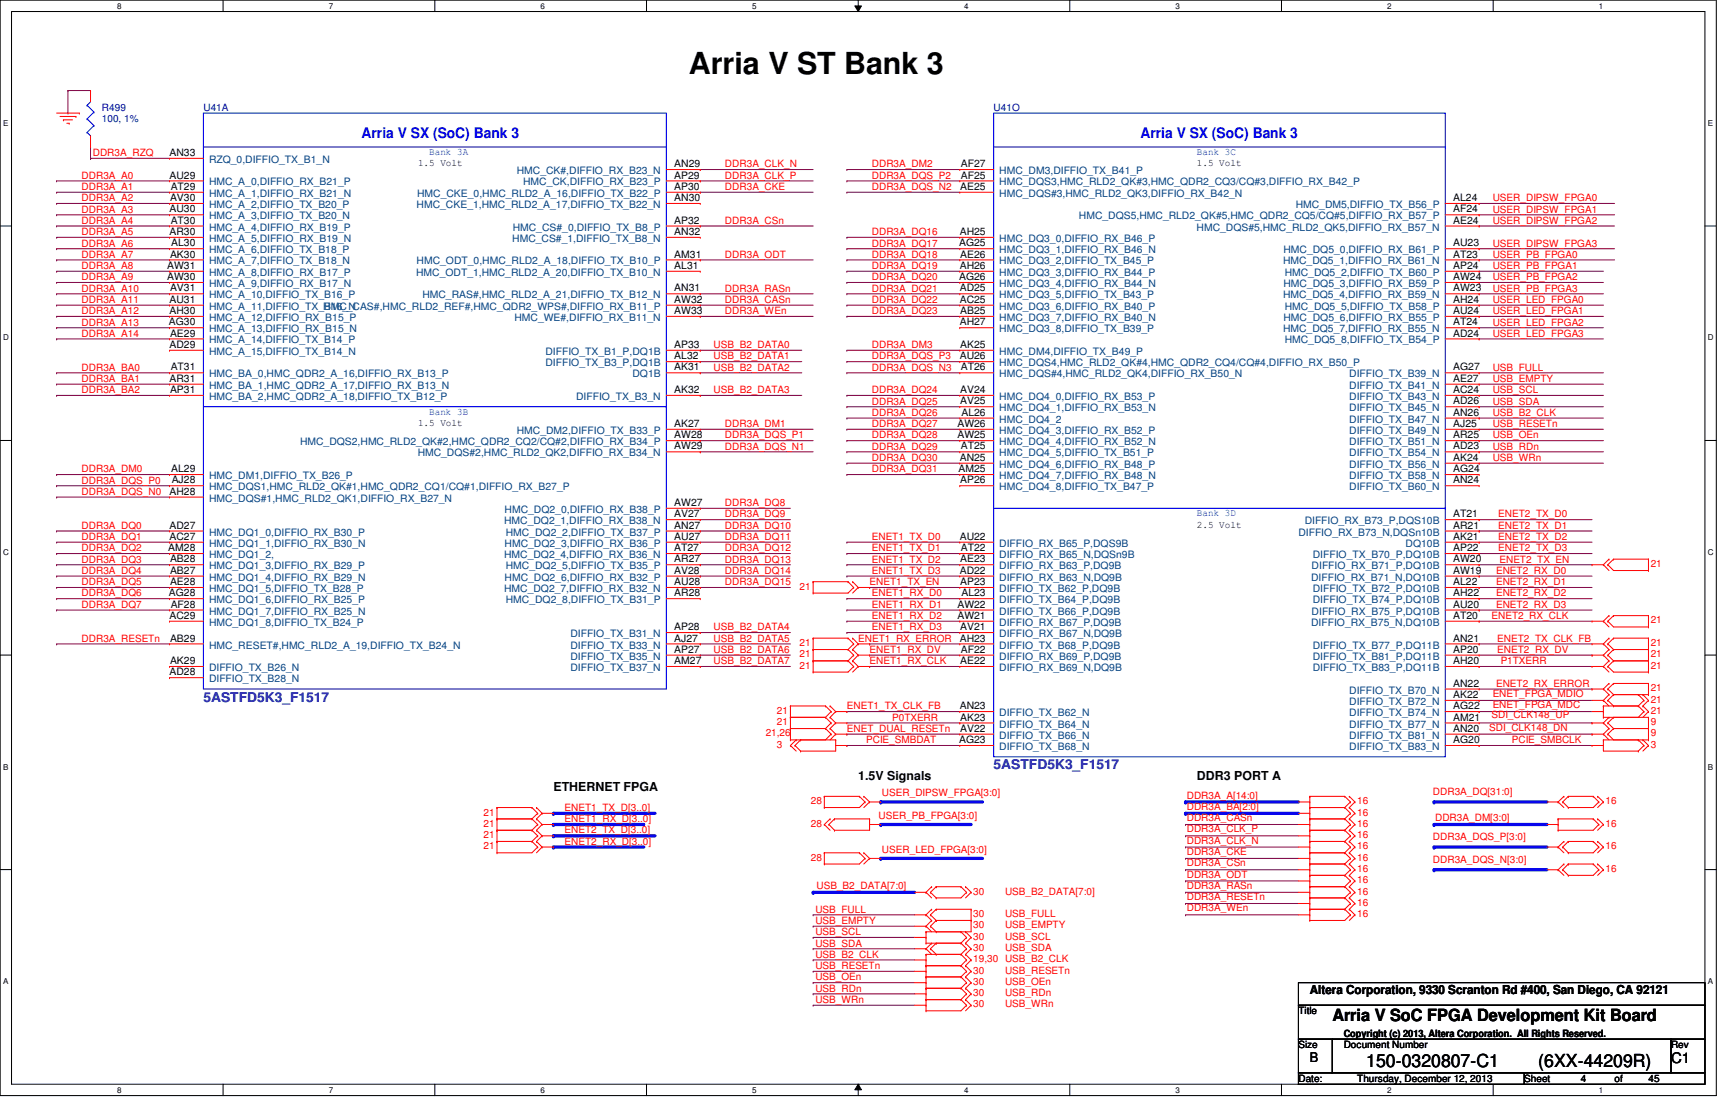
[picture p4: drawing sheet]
<svg xmlns="http://www.w3.org/2000/svg" width="432mm" height="279mm" viewBox="0 0 432 279" stroke-linecap="round" stroke-linejoin="round" font-family="sans-serif">
<defs><g id="words">
<text font-size="7.6" x="172" y="18.4">Arria V ST Bank 3</text>
<g font-size="4.5">
<text x="341.2" y="266.3">150-0320807-C1</text>
<text x="384.2" y="266.3">(6XX-44209R)</text>
</g>
<text font-size="4.2" x="332.7" y="254.8">Arria V SoC FPGA Development Kit Board</text>
<g font-size="3.6" fill="#00f">
<text x="90.3" y="34.5">Arria V SX (SoC) Bank 3</text>
<text x="284.8" y="34.5">Arria V SX (SoC) Bank 3</text>
</g>
<text font-size="3.6" x="417.3" y="265.5">C1</text>
<g font-size="3.3" fill="#000080">
<text x="50.8" y="175.2">5ASTFD5K3_F1517</text>
<text x="248.2" y="192.1">5ASTFD5K3_F1517</text>
</g>
<text font-size="3.3" x="327.1" y="265.3">B</text>
<g font-size="3.1">
<text x="138.2" y="197.5">ETHERNET FPGA</text>
<text x="214.3" y="194.6">1.5V Signals</text>
<text x="298.9" y="194.6">DDR3 PORT A</text>
<text x="327.1" y="248.2">Altera Corporation, 9330 Scranton Rd #400, San Diego, CA 92121</text>
</g>
<g font-size="2.5" fill="#000080">
<text x="25.4" y="27.7">R499</text>
<text x="50.8" y="27.7">U41A</text>
<text x="248.2" y="27.7">U41O</text>
<text x="25.4" y="30.5">100, 1%</text>
</g>
<g font-size="2.5" fill="#f00">
<text x="23.2" y="39">DDR3A_RZQ</text>
<text x="181.1" y="41.8">DDR3A_CLK_N</text>
<text x="217.7" y="41.8">DDR3A_DM2</text>
<text x="20.4" y="44.6">DDR3A_A0</text>
<text x="20.4" y="47.5">DDR3A_A1</text>
<text x="181.1" y="44.6">DDR3A_CLK_P</text>
<text x="181.1" y="47.5">DDR3A_CKE</text>
<text x="217.7" y="44.6">DDR3A_DQS_P2</text>
<text x="217.7" y="47.5">DDR3A_DQS_N2</text>
<text x="20.4" y="50.2">DDR3A_A2</text>
<text x="20.4" y="53.1">DDR3A_A3</text>
<text x="372.8" y="53.1">USER_DIPSW_FPGA1</text>
<text x="372.8" y="50.2">USER_DIPSW_FPGA0</text>
<text x="20.4" y="55.9">DDR3A_A4</text>
<text x="20.4" y="58.7">DDR3A_A5</text>
<text x="181.1" y="55.9">DDR3A_CSn</text>
<text x="217.7" y="58.7">DDR3A_DQ16</text>
<text x="372.8" y="55.9">USER_DIPSW_FPGA2</text>
<text x="20.4" y="61.6">DDR3A_A6</text>
<text x="20.4" y="64.3">DDR3A_A7</text>
<text x="181.1" y="64.3">DDR3A_ODT</text>
<text x="217.7" y="61.6">DDR3A_DQ17</text>
<text x="217.7" y="64.3">DDR3A_DQ18</text>
<text x="372.8" y="61.6">USER_DIPSW_FPGA3</text>
<text x="372.8" y="64.3">USER_PB_FPGA0</text>
<text x="20.4" y="67.2">DDR3A_A8</text>
<text x="20.4" y="70">DDR3A_A9</text>
<text x="217.7" y="67.2">DDR3A_DQ19</text>
<text x="217.7" y="70">DDR3A_DQ20</text>
<text x="372.8" y="67.2">USER_PB_FPGA1</text>
<text x="372.8" y="70">USER_PB_FPGA2</text>
<text x="20.4" y="72.8">DDR3A_A10</text>
<text x="20.4" y="75.6">DDR3A_A11</text>
<text x="181.1" y="72.8">DDR3A_RASn</text>
<text x="181.1" y="75.6">DDR3A_CASn</text>
<text x="217.7" y="72.8">DDR3A_DQ21</text>
<text x="217.7" y="75.6">DDR3A_DQ22</text>
<text x="372.8" y="72.8">USER_PB_FPGA3</text>
<text x="372.8" y="75.6">USER_LED_FPGA0</text>
<text x="20.4" y="78.4">DDR3A_A12</text>
<text x="20.4" y="81.3">DDR3A_A13</text>
<text x="181.1" y="78.4">DDR3A_WEn</text>
<text x="217.7" y="78.4">DDR3A_DQ23</text>
<text x="372.8" y="78.4">USER_LED_FPGA1</text>
<text x="372.8" y="81.3">USER_LED_FPGA2</text>
<text x="20.4" y="84.1">DDR3A_A14</text>
<text x="178.2" y="86.9">USB_B2_DATA0</text>
<text x="178.2" y="89.7">USB_B2_DATA1</text>
<text x="217.7" y="86.9">DDR3A_DM3</text>
<text x="217.7" y="89.7">DDR3A_DQS_P3</text>
<text x="372.8" y="84.1">USER_LED_FPGA3</text>
<text x="20.4" y="92.5">DDR3A_BA0</text>
<text x="20.4" y="95.4">DDR3A_BA1</text>
<text x="178.2" y="92.5">USB_B2_DATA2</text>
<text x="217.7" y="92.5">DDR3A_DQS_N3</text>
<text x="372.8" y="92.5">USB_FULL</text>
<text x="372.8" y="95.4">USB_EMPTY</text>
<text x="20.4" y="98.2">DDR3A_BA2</text>
<text x="178.2" y="98.2">USB_B2_DATA3</text>
<text x="217.7" y="98.2">DDR3A_DQ24</text>
<text x="217.7" y="101">DDR3A_DQ25</text>
<text x="372.8" y="98.2">USB_SCL</text>
<text x="372.8" y="101">USB_SDA</text>
<text x="181.1" y="106.6">DDR3A_DM1</text>
<text x="217.7" y="103.8">DDR3A_DQ26</text>
<text x="217.7" y="106.6">DDR3A_DQ27</text>
<text x="372.8" y="103.8">USB_B2_CLK</text>
<text x="372.8" y="106.6">USB_RESETn</text>
<text x="181.1" y="109.5">DDR3A_DQS_P1</text>
<text x="181.1" y="112.3">DDR3A_DQS_N1</text>
<text x="217.7" y="109.5">DDR3A_DQ28</text>
<text x="217.7" y="112.3">DDR3A_DQ29</text>
<text x="372.8" y="109.5">USB_OEn</text>
<text x="372.8" y="112.3">USB_RDn</text>
<text x="20.4" y="117.9">DDR3A_DM0</text>
<text x="217.7" y="115.1">DDR3A_DQ30</text>
<text x="217.7" y="117.9">DDR3A_DQ31</text>
<text x="372.8" y="115.1">USB_WRn</text>
<text x="20.4" y="120.7">DDR3A_DQS_P0</text>
<text x="20.4" y="123.6">DDR3A_DQS_N0</text>
<text x="181.1" y="126.4">DDR3A_DQ8</text>
<text x="181.1" y="129.2">DDR3A_DQ9</text>
<text x="374.2" y="129.2">ENET2_TX_D0</text>
<text x="20.4" y="132">DDR3A_DQ0</text>
<text x="20.4" y="134.8">DDR3A_DQ1</text>
<text x="20.4" y="137.7">DDR3A_DQ2</text>
<text x="181.1" y="132">DDR3A_DQ10</text>
<text x="181.1" y="134.8">DDR3A_DQ11</text>
<text x="181.1" y="137.7">DDR3A_DQ12</text>
<text x="217.7" y="134.8">ENET1_TX_D0</text>
<text x="217.7" y="137.7">ENET1_TX_D1</text>
<text x="374.2" y="134.8">ENET2_TX_D2</text>
<text x="374.2" y="132">ENET2_TX_D1</text>
<text x="374.2" y="137.7">ENET2_TX_D3</text>
<text x="20.4" y="140.5">DDR3A_DQ3</text>
<text x="20.4" y="143.3">DDR3A_DQ4</text>
<text x="181.1" y="140.5">DDR3A_DQ13</text>
<text x="181.1" y="143.3">DDR3A_DQ14</text>
<text x="217.7" y="140.5">ENET1_TX_D2</text>
<text x="217.7" y="143.3">ENET1_TX_D3</text>
<text x="373.6" y="143.3">ENET2_RX_D0</text>
<text x="374.5" y="140.5">ENET2_TX_EN</text>
<text x="412.2" y="141.6">21</text>
<text x="20.4" y="146.1">DDR3A_DQ5</text>
<text x="20.4" y="148.9">DDR3A_DQ6</text>
<text x="181.1" y="146.1">DDR3A_DQ15</text>
<text x="199.7" y="147.2">21</text>
<text x="217.2" y="146.1">ENET1_TX_EN</text>
<text x="217.7" y="148.9">ENET1_RX_D0</text>
<text x="373.6" y="148.9">ENET2_RX_D2</text>
<text x="373.6" y="146.1">ENET2_RX_D1</text>
<text x="20.4" y="151.8">DDR3A_DQ7</text>
<text x="217.7" y="154.6">ENET1_RX_D2</text>
<text x="217.7" y="151.8">ENET1_RX_D1</text>
<text x="372.5" y="154.6">ENET2_RX_CLK</text>
<text x="373.6" y="151.8">ENET2_RX_D3</text>
<text x="412.2" y="155.7">21</text>
<text x="20.4" y="160.2">DDR3A_RESETn</text>
<text x="178.2" y="157.4">USB_B2_DATA4</text>
<text x="178.2" y="160.2">USB_B2_DATA5</text>
<text x="199.7" y="161.3">21</text>
<text x="214.3" y="160.2">ENET1_RX_ERROR</text>
<text x="217.7" y="157.4">ENET1_RX_D3</text>
<text x="373.9" y="160.2">ENET2_TX_CLK_FB</text>
<text x="412.2" y="161.3">21</text>
<text x="178.2" y="163">USB_B2_DATA6</text>
<text x="178.2" y="165.9">USB_B2_DATA7</text>
<text x="199.7" y="164.1">21</text>
<text x="199.7" y="167">21</text>
<text x="217.2" y="163">ENET1_RX_DV</text>
<text x="217.2" y="165.8">ENET1_RX_CLK</text>
<text x="373.9" y="163">ENET2_RX_DV</text>
<text x="374.8" y="165.8">P1TXERR</text>
<text x="412.2" y="167">21</text>
<text x="412.2" y="164.1">21</text>
<text x="372.8" y="174">ENET_FPGA_MDIO</text>
<text x="373.6" y="171.4">ENET2_RX_ERROR</text>
<text x="412.2" y="172.6">21</text>
<text x="194" y="178.2">21</text>
<text x="211.5" y="177.1">ENET1_TX_CLK_FB</text>
<text x="222.8" y="179.9">P0TXERR</text>
<text x="372.5" y="179.4">SDI_CLK148_UP</text>
<text x="372.8" y="176.8">ENET_FPGA_MDC</text>
<text x="412.2" y="175.4">21</text>
<text x="412.2" y="178.2">21</text>
<text x="191.2" y="183.9">21,26</text>
<text x="194" y="181.1">21</text>
<text x="211.5" y="182.8">ENET_DUAL_RESETn</text>
<text x="216.3" y="185.5">PCIE_SMBDAT</text>
<text x="371.9" y="182.5">SDI_CLK148_DN</text>
<text x="377.6" y="185.5">PCIE_SMBCLK</text>
<text x="412.2" y="181.1">9</text>
<text x="412.2" y="183.9">9</text>
<text x="194" y="186.7">3</text>
<text x="412.2" y="186.7">3</text>
<text x="120.7" y="203.6">21</text>
<text x="141" y="202.5">ENET1_TX_D[3..0]</text>
<text x="202.5" y="200.8">28</text>
<text x="220.3" y="198.8">USER_DIPSW_FPGA[3:0]</text>
<text x="296.4" y="199.4">DDR3A_A[14:0]</text>
<text x="296.4" y="202.2">DDR3A_BA[2:0]</text>
<text x="339" y="200.8">16</text>
<text x="339" y="203.6">16</text>
<text x="357.8" y="198.5">DDR3A_DQ[31:0]</text>
<text x="401" y="200.8">16</text>
<text x="120.7" y="206.4">21</text>
<text x="120.7" y="209.3">21</text>
<text x="141" y="205.3">ENET1_RX_D[3..0]</text>
<text x="141" y="208.1">ENET2_TX_D[3..0]</text>
<text x="202.5" y="206.4">28</text>
<text x="219.4" y="204.5">USER_PB_FPGA[3:0]</text>
<text x="296.4" y="205">DDR3A_CASn</text>
<text x="296.4" y="207.9">DDR3A_CLK_P</text>
<text x="339" y="206.4">16</text>
<text x="339" y="209.3">16</text>
<text x="357.8" y="209.8">DDR3A_DQS_P[3:0]</text>
<text x="358.4" y="205">DDR3A_DM[3:0]</text>
<text x="401" y="206.4">16</text>
<text x="120.7" y="212">21</text>
<text x="141" y="210.9">ENET2_RX_D[3..0]</text>
<text x="202.5" y="214.9">28</text>
<text x="220.3" y="212.9">USER_LED_FPGA[3:0]</text>
<text x="296.4" y="210.7">DDR3A_CLK_N</text>
<text x="296.4" y="213.5">DDR3A_CKE</text>
<text x="339" y="212">16</text>
<text x="339" y="214.9">16</text>
<text x="357.8" y="215.4">DDR3A_DQS_N[3:0]</text>
<text x="401" y="212">16</text>
<text x="203.9" y="222">USB_B2_DATA[7:0]</text>
<text x="296.4" y="216.3">DDR3A_CSn</text>
<text x="296.4" y="219.1">DDR3A_ODT</text>
<text x="296.4" y="222">DDR3A_RASn</text>
<text x="339" y="217.7">16</text>
<text x="339" y="220.5">16</text>
<text x="401" y="217.7">16</text>
<text x="203.6" y="227.9">USB_FULL</text>
<text x="243.1" y="223.4">30</text>
<text x="251" y="223.4">USB_B2_DATA[7:0]</text>
<text x="296.4" y="227.6">DDR3A_WEn</text>
<text x="296.4" y="224.7">DDR3A_RESETn</text>
<text x="339" y="223.4">16</text>
<text x="339" y="226.1">16</text>
<text x="203.6" y="230.7">USB_EMPTY</text>
<text x="203.6" y="233.5">USB_SCL</text>
<text x="243.1" y="229">30</text>
<text x="243.1" y="231.8">30</text>
<text x="251" y="229">USB_FULL</text>
<text x="251" y="231.8">USB_EMPTY</text>
<text x="339" y="229">16</text>
<text x="203.6" y="236.3">USB_SDA</text>
<text x="203.6" y="239.1">USB_B2_CLK</text>
<text x="243.1" y="237.4">30</text>
<text x="243.1" y="234.6">30</text>
<text x="251" y="237.4">USB_SDA</text>
<text x="251" y="234.6">USB_SCL</text>
<text x="203.6" y="242">USB_RESETn</text>
<text x="203.6" y="244.8">USB_OEn</text>
<text x="243.1" y="243.1">30</text>
<text x="243.1" y="245.9">30</text>
<text x="243.1" y="240.2">19,30 USB_B2_CLK</text>
<text x="251" y="243.1">USB_RESETn</text>
<text x="251" y="245.9">USB_OEn</text>
<text x="203.6" y="247.6">USB_RDn</text>
<text x="203.6" y="250.4">USB_WRn</text>
<text x="243.1" y="248.7">30</text>
<text x="243.1" y="251.5">30</text>
<text x="251" y="248.7">USB_RDn</text>
<text x="251" y="251.5">USB_WRn</text>
</g>
<g font-size="2.5">
<text x="42.3" y="38.9">AN33</text>
<text x="104.4" y="41.5">1.5 Volt</text>
<text x="168.4" y="41.7">AN29</text>
<text x="240" y="41.7">AF27</text>
<text x="298.9" y="41.5">1.5 Volt</text>
<text x="42.3" y="44.6">AU29</text>
<text x="42.6" y="47.4">AT29</text>
<text x="168.4" y="44.6">AP29</text>
<text x="168.4" y="47.4">AP30</text>
<text x="239.8" y="47.4">AE25</text>
<text x="240" y="44.6">AF25</text>
<text x="42.3" y="53">AU30</text>
<text x="42.5" y="50.2">AV30</text>
<text x="168.4" y="50.2">AN30</text>
<text x="362.9" y="50.2">AL24</text>
<text x="362.9" y="53">AF24</text>
<text x="42.3" y="58.7">AR30</text>
<text x="42.6" y="55.8">AT30</text>
<text x="168.4" y="58.7">AN32</text>
<text x="168.4" y="55.8">AP32</text>
<text x="239.7" y="58.7">AH25</text>
<text x="362.9" y="55.8">AE24</text>
<text x="42.5" y="64.3">AK30</text>
<text x="42.8" y="61.5">AL30</text>
<text x="168.4" y="64.3">AM31</text>
<text x="239.5" y="61.5">AG25</text>
<text x="239.8" y="64.3">AE26</text>
<text x="362.9" y="64.3">AT23</text>
<text x="362.9" y="61.5">AU23</text>
<text x="41.7" y="69.9">AW30</text>
<text x="41.7" y="67.1">AW31</text>
<text x="168.4" y="67.1">AL31</text>
<text x="239.5" y="69.9">AG26</text>
<text x="239.7" y="67.1">AH26</text>
<text x="362.9" y="67.1">AP24</text>
<text x="362.9" y="69.9">AW24</text>
<text x="42.3" y="75.6">AU31</text>
<text x="42.5" y="72.8">AV31</text>
<text x="168.4" y="75.6">AW32</text>
<text x="168.4" y="72.8">AN31</text>
<text x="239.7" y="72.8">AD25</text>
<text x="239.7" y="75.6">AC25</text>
<text x="362.9" y="75.6">AH24</text>
<text x="362.9" y="72.8">AW23</text>
<text x="42.2" y="81.2">AG30</text>
<text x="42.3" y="78.4">AH30</text>
<text x="168.4" y="78.4">AW33</text>
<text x="239.7" y="81.2">AH27</text>
<text x="239.8" y="78.4">AB25</text>
<text x="362.9" y="81.2">AT24</text>
<text x="362.9" y="78.4">AU24</text>
<text x="42.3" y="86.9">AD29</text>
<text x="42.5" y="84">AE29</text>
<text x="168.4" y="89.7">AL32</text>
<text x="168.4" y="86.9">AP33</text>
<text x="239.7" y="89.7">AU26</text>
<text x="239.8" y="86.9">AK25</text>
<text x="362.9" y="84">AD24</text>
<text x="42.3" y="95.3">AR31</text>
<text x="42.6" y="92.5">AT31</text>
<text x="168.4" y="92.5">AK31</text>
<text x="240" y="92.5">AT26</text>
<text x="362.9" y="95.3">AE27</text>
<text x="362.9" y="92.5">AG27</text>
<text x="42.5" y="98.1">AP31</text>
<text x="168.4" y="98.1">AK32</text>
<text x="239.8" y="98.1">AV24</text>
<text x="239.8" y="101">AV25</text>
<text x="362.9" y="101">AD26</text>
<text x="362.9" y="98.1">AC24</text>
<text x="104.4" y="106.4">1.5 Volt</text>
<text x="168.4" y="106.6">AK27</text>
<text x="239.1" y="106.6">AW26</text>
<text x="240.1" y="103.8">AL26</text>
<text x="362.9" y="106.6">AJ25</text>
<text x="362.9" y="103.8">AN26</text>
<text x="168.4" y="109.4">AW28</text>
<text x="168.4" y="112.2">AW29</text>
<text x="239.1" y="109.4">AW25</text>
<text x="240" y="112.2">AT25</text>
<text x="362.9" y="109.4">AR25</text>
<text x="362.9" y="112.2">AD23</text>
<text x="42.8" y="117.9">AL29</text>
<text x="239.4" y="117.9">AM25</text>
<text x="239.7" y="115.1">AN25</text>
<text x="362.9" y="117.9">AG24</text>
<text x="362.9" y="115.1">AK24</text>
<text x="42.3" y="123.5">AH28</text>
<text x="42.9" y="120.7">AJ28</text>
<text x="239.8" y="120.7">AP26</text>
<text x="362.9" y="120.7">AN24</text>
<text x="42.3" y="132">AD27</text>
<text x="168.4" y="126.3">AW27</text>
<text x="168.4" y="132">AN27</text>
<text x="168.4" y="129.2">AV27</text>
<text x="298.9" y="131.7">2.5 Volt</text>
<text x="362.9" y="132">AR21</text>
<text x="362.9" y="129.2">AT21</text>
<text x="42" y="137.6">AM28</text>
<text x="42.3" y="134.8">AC27</text>
<text x="168.4" y="137.6">AT27</text>
<text x="168.4" y="134.8">AU27</text>
<text x="239.7" y="134.8">AU22</text>
<text x="240" y="137.6">AT22</text>
<text x="362.9" y="137.6">AP22</text>
<text x="362.9" y="134.8">AK21</text>
<text x="42.5" y="140.4">AB28</text>
<text x="42.5" y="143.3">AB27</text>
<text x="168.4" y="143.3">AV28</text>
<text x="168.4" y="140.4">AR27</text>
<text x="239.7" y="143.3">AD22</text>
<text x="239.8" y="140.4">AE23</text>
<text x="362.9" y="143.3">AW19</text>
<text x="362.9" y="140.4">AW20</text>
<text x="42.2" y="148.9">AG28</text>
<text x="42.5" y="146.1">AE28</text>
<text x="168.4" y="146.1">AU28</text>
<text x="168.4" y="148.9">AR28</text>
<text x="239.8" y="146.1">AP23</text>
<text x="240.1" y="148.9">AL23</text>
<text x="362.9" y="148.9">AH22</text>
<text x="362.9" y="146.1">AL22</text>
<text x="42.3" y="154.5">AC29</text>
<text x="42.6" y="151.7">AF28</text>
<text x="239.1" y="154.5">AW21</text>
<text x="239.1" y="151.7">AW22</text>
<text x="362.9" y="154.5">AT20</text>
<text x="362.9" y="151.7">AU20</text>
<text x="42.5" y="160.2">AB29</text>
<text x="168.4" y="157.4">AP28</text>
<text x="168.4" y="160.2">AJ27</text>
<text x="239.7" y="160.2">AH23</text>
<text x="239.8" y="157.4">AV21</text>
<text x="362.9" y="160.2">AN21</text>
<text x="42.5" y="165.8">AK29</text>
<text x="168.4" y="163">AP27</text>
<text x="168.4" y="165.8">AM27</text>
<text x="239.8" y="165.8">AE22</text>
<text x="240" y="163">AF22</text>
<text x="362.9" y="165.8">AH20</text>
<text x="362.9" y="163">AP20</text>
<text x="42.3" y="168.6">AD28</text>
<text x="362.9" y="171.4">AN22</text>
<text x="239.7" y="177.1">AN23</text>
<text x="239.8" y="179.9">AK23</text>
<text x="362.9" y="179.9">AM21</text>
<text x="362.9" y="174.3">AK22</text>
<text x="362.9" y="177.1">AG22</text>
<text x="239.5" y="185.5">AG23</text>
<text x="239.8" y="182.7">AV22</text>
<text x="362.9" y="185.5">AG20</text>
<text x="362.9" y="182.7">AN20</text>
<text x="324.3" y="253.2">Title</text>
<text x="324.3" y="261.7">Size</text>
<text x="335.6" y="259">Copyright (c) 2013, Altera Corporation. All Rights Reserved.</text>
<text x="335.6" y="261.7">Document Number</text>
<text x="417.3" y="261.7">Rev</text>
<text x="324.3" y="270.1">Date:</text>
<text x="339" y="270.1">Thursday, December 12, 2013</text>
<text x="380.7" y="270.1">Sheet</text>
<text x="394.8" y="270.1">4</text>
<text x="403.2" y="270.1">of</text>
<text x="411.7" y="270.1">45</text>
</g>
<g font-size="2.5" fill="#004080">
<text x="52.2" y="40.7">RZQ_0,DIFFIO_TX_B1_N</text>
<text x="52.2" y="46.3">HMC_A_0,DIFFIO_RX_B21_P</text>
<text x="129.1" y="43.5">HMC_CK#,DIFFIO_RX_B23_N</text>
<text x="130.6" y="46.3">HMC_CK,DIFFIO_RX_B23_P</text>
<text x="249.6" y="43.5">HMC_DM3,DIFFIO_TX_B41_P</text>
<text x="249.6" y="46.3">HMC_DQS3,HMC_RLD2_QK#3,HMC_QDR2_CQ3/CQ#3,DIFFIO_RX_B42_P</text>
<text x="52.2" y="49.1">HMC_A_1,DIFFIO_RX_B21_N</text>
<text x="52.2" y="51.9">HMC_A_2,DIFFIO_TX_B20_P</text>
<text x="104.1" y="51.9">HMC_CKE_1,HMC_RLD2_A_17,DIFFIO_TX_B22_N</text>
<text x="104.2" y="49.1">HMC_CKE_0,HMC_RLD2_A_16,DIFFIO_TX_B22_P</text>
<text x="249.6" y="49.1">HMC_DQS#3,HMC_RLD2_QK3,DIFFIO_RX_B42_N</text>
<text x="323.6" y="51.9">HMC_DM5,DIFFIO_TX_B56_P</text>
<text x="52.2" y="54.8">HMC_A_3,DIFFIO_TX_B20_N</text>
<text x="52.2" y="57.6">HMC_A_4,DIFFIO_RX_B19_P</text>
<text x="128.1" y="57.6">HMC_CS#_0,DIFFIO_TX_B8_P</text>
<text x="269.5" y="54.8">HMC_DQS5,HMC_RLD2_QK#5,HMC_QDR2_CQ5/CQ#5,DIFFIO_RX_B57_P</text>
<text x="298.8" y="57.6">HMC_DQS#5,HMC_RLD2_QK5,DIFFIO_RX_B57_N</text>
<text x="52.2" y="60.4">HMC_A_5,DIFFIO_RX_B19_N</text>
<text x="52.2" y="63.2">HMC_A_6,DIFFIO_TX_B18_P</text>
<text x="127.9" y="60.4">HMC_CS#_1,DIFFIO_TX_B8_N</text>
<text x="249.6" y="63.2">HMC_DQ3_1,DIFFIO_RX_B46_N</text>
<text x="249.6" y="60.4">HMC_DQ3_0,DIFFIO_RX_B46_P</text>
<text x="320.5" y="63.2">HMC_DQ5_0,DIFFIO_RX_B61_P</text>
<text x="52.2" y="66">HMC_A_7,DIFFIO_TX_B18_N</text>
<text x="52.2" y="71.7">HMC_A_9,DIFFIO_RX_B17_N</text>
<text x="52.2" y="68.9">HMC_A_8,DIFFIO_RX_B17_P</text>
<text x="103.9" y="68.9">HMC_ODT_1,HMC_RLD2_A_20,DIFFIO_TX_B10_N</text>
<text x="104.1" y="66">HMC_ODT_0,HMC_RLD2_A_18,DIFFIO_TX_B10_P</text>
<text x="249.6" y="71.7">HMC_DQ3_4,DIFFIO_RX_B44_N</text>
<text x="249.6" y="66">HMC_DQ3_2,DIFFIO_TX_B45_P</text>
<text x="249.6" y="68.9">HMC_DQ3_3,DIFFIO_RX_B44_P</text>
<text x="320.4" y="66">HMC_DQ5_1,DIFFIO_RX_B61_N</text>
<text x="320.5" y="71.7">HMC_DQ5_3,DIFFIO_RX_B59_P</text>
<text x="320.8" y="68.9">HMC_DQ5_2,DIFFIO_TX_B60_P</text>
<text x="52.2" y="77.3">HMC_A_11,DIFFIO_TX_B16_N</text>
<text x="52.2" y="74.5">HMC_A_10,DIFFIO_TX_B16_P</text>
<text x="80.7" y="77.3">HMC_CAS#,HMC_RLD2_REF#,HMC_QDR2_WPS#,DIFFIO_RX_B11_P</text>
<text x="105.5" y="74.5">HMC_RAS#,HMC_RLD2_A_21,DIFFIO_TX_B12_N</text>
<text x="249.6" y="74.5">HMC_DQ3_5,DIFFIO_TX_B43_P</text>
<text x="249.6" y="77.3">HMC_DQ3_6,DIFFIO_RX_B40_P</text>
<text x="320.4" y="74.5">HMC_DQ5_4,DIFFIO_RX_B59_N</text>
<text x="320.8" y="77.3">HMC_DQ5_5,DIFFIO_TX_B58_P</text>
<text x="52.2" y="83">HMC_A_13,DIFFIO_RX_B15_N</text>
<text x="52.2" y="80.1">HMC_A_12,DIFFIO_RX_B15_P</text>
<text x="128.5" y="80.1">HMC_WE#,DIFFIO_RX_B11_N</text>
<text x="249.6" y="80.1">HMC_DQ3_7,DIFFIO_RX_B40_N</text>
<text x="249.6" y="83">HMC_DQ3_8,DIFFIO_TX_B39_P</text>
<text x="320.4" y="83">HMC_DQ5_7,DIFFIO_RX_B55_N</text>
<text x="320.5" y="80.1">HMC_DQ5_6,DIFFIO_RX_B55_P</text>
<text x="52.2" y="85.8">HMC_A_14,DIFFIO_TX_B14_P</text>
<text x="52.2" y="88.6">HMC_A_15,DIFFIO_TX_B14_N</text>
<text x="136.2" y="88.6">DIFFIO_TX_B1_P,DQ1B</text>
<text x="249.6" y="88.6">HMC_DM4,DIFFIO_TX_B49_P</text>
<text x="320.8" y="85.8">HMC_DQ5_8,DIFFIO_TX_B54_P</text>
<text x="52.2" y="94.2">HMC_BA_0,HMC_QDR2_A_16,DIFFIO_RX_B13_P</text>
<text x="136.2" y="91.4">DIFFIO_TX_B3_P,DQ1B</text>
<text x="157.9" y="94.2">DQ1B</text>
<text x="249.6" y="94.2">HMC_DQS#4,HMC_RLD2_QK4,DIFFIO_RX_B50_N</text>
<text x="249.6" y="91.4">HMC_DQS4,HMC_RLD2_QK#4,HMC_QDR2_CQ4/CQ#4,DIFFIO_RX_B50_P</text>
<text x="337" y="94.2">DIFFIO_TX_B39_N</text>
<text x="52.2" y="97.1">HMC_BA_1,HMC_QDR2_A_17,DIFFIO_RX_B13_N</text>
<text x="52.2" y="99.9">HMC_BA_2,HMC_QDR2_A_18,DIFFIO_TX_B12_P</text>
<text x="143.9" y="99.9">DIFFIO_TX_B3_N</text>
<text x="249.6" y="99.9">HMC_DQ4_0,DIFFIO_RX_B53_P</text>
<text x="337" y="97.1">DIFFIO_TX_B41_N</text>
<text x="337" y="99.9">DIFFIO_TX_B43_N</text>
<text x="249.6" y="102.7">HMC_DQ4_1,DIFFIO_RX_B53_N</text>
<text x="249.6" y="105.5">HMC_DQ4_2</text>
<text x="337" y="105.5">DIFFIO_TX_B47_N</text>
<text x="337" y="102.7">DIFFIO_TX_B45_N</text>
<text x="74.9" y="111.2">HMC_DQS2,HMC_RLD2_QK#2,HMC_QDR2_CQ2/CQ#2,DIFFIO_RX_B34_P</text>
<text x="104.3" y="114">HMC_DQS#2,HMC_RLD2_QK2,DIFFIO_RX_B34_N</text>
<text x="129.1" y="108.3">HMC_DM2,DIFFIO_TX_B33_P</text>
<text x="249.6" y="114">HMC_DQ4_5,DIFFIO_TX_B51_P</text>
<text x="249.6" y="108.3">HMC_DQ4_3,DIFFIO_RX_B52_P</text>
<text x="249.6" y="111.2">HMC_DQ4_4,DIFFIO_RX_B52_N</text>
<text x="337" y="108.3">DIFFIO_TX_B49_N</text>
<text x="337" y="111.2">DIFFIO_TX_B51_N</text>
<text x="337" y="114">DIFFIO_TX_B54_N</text>
<text x="52.2" y="119.6">HMC_DM1,DIFFIO_TX_B26_P</text>
<text x="249.6" y="116.8">HMC_DQ4_6,DIFFIO_RX_B48_P</text>
<text x="249.6" y="119.6">HMC_DQ4_7,DIFFIO_RX_B48_N</text>
<text x="337" y="119.6">DIFFIO_TX_B58_N</text>
<text x="337" y="116.8">DIFFIO_TX_B56_N</text>
<text x="52.2" y="122.4">HMC_DQS1,HMC_RLD2_QK#1,HMC_QDR2_CQ1/CQ#1,DIFFIO_RX_B27_P</text>
<text x="52.2" y="125.3">HMC_DQS#1,HMC_RLD2_QK1,DIFFIO_RX_B27_N</text>
<text x="249.6" y="122.4">HMC_DQ4_8,DIFFIO_TX_B47_P</text>
<text x="337" y="122.4">DIFFIO_TX_B60_N</text>
<text x="125.9" y="130.9">HMC_DQ2_1,DIFFIO_RX_B38_N</text>
<text x="126" y="128.1">HMC_DQ2_0,DIFFIO_RX_B38_P</text>
<text x="325.8" y="130.9">DIFFIO_RX_B73_P,DQS10B</text>
<text x="52.2" y="136.5">HMC_DQ1_1,DIFFIO_RX_B30_N</text>
<text x="52.2" y="133.7">HMC_DQ1_0,DIFFIO_RX_B30_P</text>
<text x="126" y="136.5">HMC_DQ2_3,DIFFIO_RX_B36_P</text>
<text x="126.3" y="133.7">HMC_DQ2_2,DIFFIO_TX_B37_P</text>
<text x="249.6" y="136.5">DIFFIO_RX_B65_P,DQS9B</text>
<text x="324.3" y="133.7">DIFFIO_RX_B73_N,DQSn10B</text>
<text x="351" y="136.5">DQ10B</text>
<text x="52.2" y="142.2">HMC_DQ1_3,DIFFIO_RX_B29_P</text>
<text x="52.2" y="139.4">HMC_DQ1_2,</text>
<text x="125.9" y="139.4">HMC_DQ2_4,DIFFIO_RX_B36_N</text>
<text x="126.3" y="142.2">HMC_DQ2_5,DIFFIO_TX_B35_P</text>
<text x="249.6" y="139.4">DIFFIO_RX_B65_N,DQSn9B</text>
<text x="249.6" y="142.2">DIFFIO_RX_B63_P,DQ9B</text>
<text x="327.6" y="142.2">DIFFIO_RX_B71_P,DQ10B</text>
<text x="327.9" y="139.4">DIFFIO_TX_B70_P,DQ10B</text>
<text x="52.2" y="147.8">HMC_DQ1_5,DIFFIO_TX_B28_P</text>
<text x="52.2" y="145">HMC_DQ1_4,DIFFIO_RX_B29_N</text>
<text x="125.9" y="147.8">HMC_DQ2_7,DIFFIO_RX_B32_N</text>
<text x="126" y="145">HMC_DQ2_6,DIFFIO_RX_B32_P</text>
<text x="249.6" y="147.8">DIFFIO_TX_B62_P,DQ9B</text>
<text x="249.6" y="145">DIFFIO_RX_B63_N,DQ9B</text>
<text x="327.4" y="145">DIFFIO_RX_B71_N,DQ10B</text>
<text x="327.9" y="147.8">DIFFIO_TX_B72_P,DQ10B</text>
<text x="52.2" y="153.5">HMC_DQ1_7,DIFFIO_RX_B25_N</text>
<text x="52.2" y="150.6">HMC_DQ1_6,DIFFIO_RX_B25_P</text>
<text x="126.3" y="150.6">HMC_DQ2_8,DIFFIO_TX_B31_P</text>
<text x="249.6" y="153.5">DIFFIO_TX_B66_P,DQ9B</text>
<text x="249.6" y="150.6">DIFFIO_TX_B64_P,DQ9B</text>
<text x="327.6" y="153.5">DIFFIO_RX_B75_P,DQ10B</text>
<text x="327.9" y="150.6">DIFFIO_TX_B74_P,DQ10B</text>
<text x="52.2" y="161.9">HMC_RESET#,HMC_RLD2_A_19,DIFFIO_TX_B24_N</text>
<text x="52.2" y="156.3">HMC_DQ1_8,DIFFIO_TX_B24_P</text>
<text x="142.5" y="159.1">DIFFIO_TX_B31_N</text>
<text x="142.5" y="161.9">DIFFIO_TX_B33_N</text>
<text x="249.6" y="156.3">DIFFIO_RX_B67_P,DQ9B</text>
<text x="249.6" y="161.9">DIFFIO_TX_B68_P,DQ9B</text>
<text x="249.6" y="159.1">DIFFIO_RX_B67_N,DQ9B</text>
<text x="327.4" y="156.3">DIFFIO_RX_B75_N,DQ10B</text>
<text x="327.9" y="161.9">DIFFIO_TX_B77_P,DQ11B</text>
<text x="52.2" y="167.6">DIFFIO_TX_B26_N</text>
<text x="142.5" y="164.7">DIFFIO_TX_B35_N</text>
<text x="142.5" y="167.6">DIFFIO_TX_B37_N</text>
<text x="249.6" y="164.7">DIFFIO_RX_B69_P,DQ9B</text>
<text x="249.6" y="167.6">DIFFIO_RX_B69_N,DQ9B</text>
<text x="327.9" y="167.6">DIFFIO_TX_B83_P,DQ11B</text>
<text x="327.9" y="164.7">DIFFIO_TX_B81_P,DQ11B</text>
<text x="52.2" y="170.3">DIFFIO_TX_B28_N</text>
<text x="337" y="173.2">DIFFIO_TX_B70_N</text>
<text x="249.6" y="178.8">DIFFIO_TX_B62_N</text>
<text x="337" y="176">DIFFIO_TX_B72_N</text>
<text x="337" y="178.8">DIFFIO_TX_B74_N</text>
<text x="249.6" y="184.4">DIFFIO_TX_B66_N</text>
<text x="249.6" y="181.7">DIFFIO_TX_B64_N</text>
<text x="337" y="181.7">DIFFIO_TX_B77_N</text>
<text x="337" y="184.4">DIFFIO_TX_B81_N</text>
<text x="249.6" y="187.3">DIFFIO_TX_B68_N</text>
<text x="337" y="187.3">DIFFIO_TX_B83_N</text>
</g>
<g font-size="2.5" fill="#00f">
<text x="107.2" y="38.7">Bank 3A</text>
<text x="298.9" y="38.7">Bank 3C</text>
<text x="107.2" y="103.5">Bank 3B</text>
<text x="298.9" y="128.9">Bank 3D</text>
</g>
<g font-size="2">
<text x="29.3" y="2.2">8</text>
<text x="82.1" y="2.2">7</text>
<text x="135" y="2.2">6</text>
<text x="187.9" y="2.2">5</text>
<text x="240.7" y="2.2">4</text>
<text x="293.6" y="2.2">3</text>
<text x="346.5" y="2.2">2</text>
<text x="399.3" y="2.2">1</text>
<text x=".8" y="31.5">E</text>
<text x="426.5" y="31.5">E</text>
<text x=".8" y="85">D</text>
<text x="426.5" y="85">D</text>
<text x=".8" y="138.6">C</text>
<text x="426.5" y="138.6">C</text>
<text x=".8" y="192.2">B</text>
<text x="426.5" y="192.2">B</text>
<text x=".8" y="245.7">A</text>
<text x="426.5" y="245.7">A</text>
<text x="29.3" y="272.9">8</text>
<text x="82.1" y="272.9">7</text>
<text x="135" y="272.9">6</text>
<text x="187.9" y="272.9">5</text>
<text x="240.7" y="272.9">4</text>
<text x="293.6" y="272.9">3</text>
<text x="346.5" y="272.9">2</text>
<text x="399.3" y="272.9">1</text>
</g>
</g></defs>
<path d="M0 0h428.6v273.6h-428.6zM2.9 2.9h422.9v267.8h-422.9z" fill="none" stroke="#000" stroke-width=".25"/>
<g fill="#fff">
<path d="M29.3 .4h1.1v2.2h-1.1z"/>
<path d="M29.3 271.1h1.1v2.2h-1.1z"/>
</g>
<path d="M55.7 0v2.9M55.7 270.7v2.9" fill="none" stroke="#000" stroke-width=".25"/>
<g fill="#fff">
<path d="M82.1 .4h1.1v2.2h-1.1z"/>
<path d="M82.1 271.1h1.1v2.2h-1.1z"/>
</g>
<path d="M108.6 0v2.9M108.6 270.7v2.9" fill="none" stroke="#000" stroke-width=".25"/>
<g fill="#fff">
<path d="M135 .4h1.1v2.2h-1.1z"/>
<path d="M135 271.1h1.1v2.2h-1.1z"/>
</g>
<path d="M161.5 0v2.9M161.5 270.7v2.9" fill="none" stroke="#000" stroke-width=".25"/>
<g fill="#fff">
<path d="M187.9 .4h1.1v2.2h-1.1z"/>
<path d="M187.9 271.1h1.1v2.2h-1.1z"/>
</g>
<path d="M213.5 1.5h1.6l-.8 1.4zM214.3 0v2.9M214.3 270.7l.8 1.4h-1.6zM214.3 270.7v2.9" fill="none" stroke="#000" stroke-width=".25"/>
<path d="M213.5 1.5h1.6l-.8 1.4zM214.3 270.7l.8 1.4h-1.6z" fill="#000"/>
<g fill="#fff">
<path d="M240.7 .4h1.2v2.2h-1.2z"/>
<path d="M240.7 271.1h1.2v2.2h-1.2z"/>
</g>
<path d="M267.2 0v2.9M267.2 270.7v2.9" fill="none" stroke="#000" stroke-width=".25"/>
<g fill="#fff">
<path d="M293.6 .4h1.1v2.2h-1.1z"/>
<path d="M293.6 271.1h1.1v2.2h-1.1z"/>
</g>
<path d="M320 0v2.9M320 270.7v2.9" fill="none" stroke="#000" stroke-width=".25"/>
<g fill="#fff">
<path d="M346.5 .4h1.1v2.2h-1.1z"/>
<path d="M346.5 271.1h1.1v2.2h-1.1z"/>
</g>
<path d="M372.9 0v2.9M372.9 270.7v2.9" fill="none" stroke="#000" stroke-width=".25"/>
<g fill="#fff">
<path d="M399.3 .4h1.1v2.2h-1.1z"/>
<path d="M399.3 271.1h1.1v2.2h-1.1z"/>
<path d="M.8 29.6h1.3v2.3h-1.3z"/>
<path d="M426.5 29.6h1.3v2.3h-1.3z"/>
<path d="M.8 83.2h1.4v2.2h-1.4z"/>
<path d="M426.5 83.2h1.4v2.2h-1.4z"/>
</g>
<path d="M0 56.4h2.9M425.8 56.4h2.8" fill="none" stroke="#000" stroke-width=".25"/>
<g fill="#fff">
<path d="M.8 136.7h1.4v2.3h-1.4z"/>
<path d="M426.5 136.7h1.4v2.3h-1.4z"/>
</g>
<path d="M0 110h2.9M425.8 110h2.8" fill="none" stroke="#000" stroke-width=".25"/>
<g fill="#fff">
<path d="M.8 190.3h1.3v2.3h-1.3z"/>
<path d="M426.5 190.3h1.3v2.3h-1.3z"/>
</g>
<path d="M0 163.6h2.9M425.8 163.6h2.8" fill="none" stroke="#000" stroke-width=".25"/>
<g fill="#fff">
<path d="M.8 243.9h1.3v2.2h-1.3z"/>
<path d="M426.5 243.9h1.3v2.2h-1.3z"/>
</g>
<path d="M0 217.1h2.9M425.8 217.1h2.8" fill="none" stroke="#000" stroke-width=".25"/>
<path d="M220 200.2h25.4" fill="none" stroke="#00f" stroke-width=".8"/>
<circle cx="220" cy="200.2" r=".4" fill="#00f"/>
<path d="M220 205.9h22.5" fill="none" stroke="#00f" stroke-width=".8"/>
<circle cx="220" cy="205.9" r=".4" fill="#00f"/>
<path d="M220 214.3h25.4" fill="none" stroke="#00f" stroke-width=".8"/>
<circle cx="220" cy="214.3" r=".4" fill="#00f"/>
<g fill="none" stroke="#800040" stroke-width=".25">
<path d="M17 22.6h.1M17 28.2h.1M17 22.6h5.6M17 22.6v5.6M22.6 39.5h.1M22.6 39.5h19.7M22.6 36.7v2.8M14.1 45.2h.1M14.1 48h.1M14.1 50.8h.1M14.1 53.6h.1M14.1 56.4h.1"/>
<path d="M14.1 59.3h.1M14.1 45.2h28.2M14.1 48h28.2M14.1 50.8h28.2M14.1 53.6h28.2M14.1 56.4h28.2M14.1 59.3h28.2M174.9 42.3h.1M174.9 45.2h.1M174.9 48h.1M174.9 56.4h.1M174.9 45.2h28.2"/>
<path d="M174.9 48h28.2M174.9 56.4h28.2M174.9 42.3h28.2M211.5 42.3h.1M211.5 45.2h.1M211.5 48h.1M211.5 59.3h.1M211.5 45.2h28.2M211.5 48h28.2M211.5 59.3h28.2M211.5 42.3h28.2M14.1 62.1h.1"/>
<path d="M14.1 64.9h.1M14.1 67.7h.1M14.1 70.5h.1M14.1 73.4h.1M14.1 76.2h.1M14.1 79h.1M14.1 62.1h28.2M14.1 64.9h28.2M14.1 67.7h28.2M14.1 70.5h28.2M14.1 73.4h28.2M14.1 76.2h28.2"/>
<path d="M14.1 79h28.2M174.9 64.9h.1M174.9 73.4h.1M174.9 76.2h.1M174.9 79h.1M174.9 64.9h28.2M174.9 73.4h28.2M174.9 76.2h28.2M174.9 79h28.2M211.5 62.1h.1M211.5 64.9h.1M211.5 67.7h.1"/>
<path d="M211.5 70.5h.1M211.5 73.4h.1M211.5 76.2h.1M211.5 79h.1M211.5 62.1h28.2M211.5 64.9h28.2M211.5 67.7h28.2M211.5 70.5h28.2M211.5 73.4h28.2M211.5 76.2h28.2M211.5 79h28.2M14.1 81.8h.1"/>
<path d="M14.1 84.6h.1M14.1 93.1h.1M14.1 95.9h.1M14.1 98.7h.1M14.1 81.8h28.2M14.1 84.6h28.2M14.1 93.1h28.2M14.1 95.9h28.2M14.1 98.7h28.2M211.5 87.5h.1M211.5 90.3h.1M211.5 93.1h.1"/>
<path d="M211.5 98.7h.1M211.5 93.1h28.2M211.5 98.7h28.2M211.5 87.5h28.2M211.5 90.3h28.2M14.1 118.5h.1M14.1 118.5h28.2M174.9 110h.1M174.9 112.8h.1M174.9 110h28.2M174.9 112.8h28.2M211.5 101.6h.1"/>
<path d="M211.5 104.4h.1M211.5 107.2h.1M211.5 110h.1M211.5 112.8h.1M211.5 115.7h.1M211.5 118.5h.1M211.5 118.5h28.2M211.5 110h28.2M211.5 112.8h28.2M211.5 101.6h28.2M211.5 104.4h28.2M211.5 107.2h28.2"/>
<path d="M211.5 115.7h28.2M14.1 121.3h.1M14.1 124.1h.1M14.1 132.6h.1M14.1 135.4h.1M14.1 138.2h.1M14.1 121.3h28.2M14.1 124.1h28.2M14.1 132.6h28.2M14.1 135.4h28.2M14.1 138.2h28.2M174.9 126.9h.1"/>
<path d="M174.9 129.8h.1M174.9 132.6h.1M174.9 135.4h.1M174.9 138.2h.1M174.9 132.6h22.5M174.9 135.4h22.5M174.9 138.2h22.5M174.9 126.9h22.5M174.9 129.8h22.5M14.1 141h.1M14.1 143.8h.1M14.1 146.7h.1"/>
<path d="M14.1 149.5h.1M14.1 152.3h.1M14.1 141h28.2M14.1 143.8h28.2M14.1 146.7h28.2M14.1 149.5h28.2M14.1 152.3h28.2M174.9 141h.1M174.9 143.8h.1M174.9 146.7h.1M174.9 141h22.5M174.9 143.8h22.5"/>
<path d="M174.9 146.7h22.5M14.1 160.8h.1M14.1 160.8h28.2M296.1 205.9h.1M296.1 217.2h.1M296.1 208.7h.1M296.1 211.5h.1M296.1 220h.1M296.1 205.9h28.2M296.1 217.2h28.2M296.1 208.7h28.2M296.1 211.5h28.2"/>
<path d="M296.1 220h28.2M296.1 222.8h.1M296.1 228.4h.1M296.1 222.8h28.2M296.1 228.4h28.2"/>
</g>
<path d="M296.1 200.2h28.2" fill="none" stroke="#00f" stroke-width=".8"/>
<circle cx="296.1" cy="200.2" r=".4" fill="#00f"/>
<path d="M296.1 225.6h.1M296.1 225.6h28.2" fill="none" stroke="#800040" stroke-width=".25"/>
<path d="M358.1 211.5h28.2" fill="none" stroke="#00f" stroke-width=".8"/>
<circle cx="358.1" cy="211.5" r=".4" fill="#00f"/>
<path d="M358.1 217.2h28.2" fill="none" stroke="#00f" stroke-width=".8"/>
<circle cx="358.1" cy="217.2" r=".4" fill="#00f"/>
<path d="M358.1 205.9h28.2" fill="none" stroke="#00f" stroke-width=".8"/>
<circle cx="358.1" cy="205.9" r=".4" fill="#00f"/>
<path d="M358.1 200.2h28.2" fill="none" stroke="#00f" stroke-width=".8"/>
<circle cx="358.1" cy="200.2" r=".4" fill="#00f"/>
<path d="M174.9 107.2h.1M174.9 107.2h28.2" fill="none" stroke="#800040" stroke-width=".25"/>
<path d="M296.1 203.1h28.2" fill="none" stroke="#00f" stroke-width=".8"/>
<circle cx="296.1" cy="203.1" r=".4" fill="#00f"/>
<path d="M203.1 222.8h25.3" fill="none" stroke="#00f" stroke-width=".8"/>
<circle cx="203.1" cy="222.8" r=".4" fill="#00f"/>
<g fill="none" stroke="#800040" stroke-width=".25">
<path d="M369.4 53.6h.1M369.4 50.8h.1M369.4 56.4h.1M369.4 53.6h33.8M369.4 50.8h33.8M369.4 56.4h33.8M369.4 62.1h.1M369.4 64.9h.1M369.4 67.7h.1M369.4 70.5h.1M369.4 73.4h.1M369.4 76.2h.1"/>
<path d="M369.4 79h.1M369.4 62.1h33.8M369.4 64.9h33.8M369.4 67.7h31M369.4 70.5h31M369.4 73.4h31M369.4 76.2h31M369.4 79h31M174.9 87.5h.1M174.9 90.3h.1M174.9 93.1h.1M174.9 98.7h.1"/>
<path d="M174.9 93.1h25.3M174.9 98.7h25.3M174.9 87.5h25.3M174.9 90.3h25.3M369.4 81.8h.1M369.4 84.6h.1M369.4 93.1h.1M369.4 95.9h.1M369.4 98.7h.1M369.4 81.8h31M369.4 84.6h31M369.4 93.1h31"/>
<path d="M369.4 95.9h31M369.4 98.7h31M369.4 101.6h.1M369.4 104.4h.1M369.4 107.2h.1M369.4 110h.1M369.4 112.8h.1M369.4 115.7h.1M369.4 101.6h31M369.4 104.4h31M369.4 107.2h31M369.4 110h31"/>
<path d="M369.4 112.8h31M369.4 115.7h31M174.9 157.9h.1M174.9 157.9h22.5M174.9 160.8h.1M174.9 163.6h.1M174.9 166.4h.1M174.9 160.8h22.5M174.9 163.6h22.5M174.9 166.4h22.5M203.1 228.4h.1M203.1 231.3h.1"/>
<path d="M203.1 234.1h.1M203.1 236.9h.1M203.1 239.7h.1M203.1 228.4h25.3M203.1 231.3h25.3M203.1 234.1h25.3M203.1 236.9h25.3M203.1 239.7h25.3M203.1 242.5h.1M203.1 245.4h.1M203.1 248.2h.1M203.1 251h.1"/>
<path d="M203.1 242.5h25.3M203.1 245.4h25.3M203.1 248.2h25.3M203.1 251h25.3"/>
</g>
<path d="M138.2 203.1h25.4" fill="none" stroke="#00f" stroke-width=".8"/>
<circle cx="138.2" cy="203.1" r=".4" fill="#00f"/>
<path d="M138.2 205.9h22.6" fill="none" stroke="#00f" stroke-width=".8"/>
<circle cx="138.2" cy="205.9" r=".4" fill="#00f"/>
<path d="M138.2 211.5h22.6" fill="none" stroke="#00f" stroke-width=".8"/>
<circle cx="138.2" cy="211.5" r=".4" fill="#00f"/>
<path d="M138.2 208.7h25.4" fill="none" stroke="#00f" stroke-width=".8"/>
<circle cx="138.2" cy="208.7" r=".4" fill="#00f"/>
<g fill="none" stroke="#800040" stroke-width=".25">
<path d="M211.5 135.4h.1M211.5 138.2h.1M211.5 135.4h28.2M211.5 138.2h28.2M369.4 129.8h.1M369.4 135.4h.1M369.4 132.6h.1M369.4 138.2h.1M369.4 135.4h28.2M369.4 138.2h28.2M369.4 129.8h28.2M369.4 132.6h28.2"/>
<path d="M211.5 155.1h.1M211.5 157.9h.1M211.5 149.5h.1M211.5 152.3h.1M211.5 141h.1M211.5 143.8h.1M211.5 155.1h28.2M211.5 157.9h28.2M211.5 149.5h28.2M211.5 152.3h28.2M211.5 141h28.2M211.5 143.8h28.2"/>
<path d="M217.2 146.7h.1M217.2 146.7h22.5M369.4 149.5h.1M369.4 143.8h.1M369.4 152.3h.1M369.4 146.7h.1M369.4 155.1h.1M369.4 141h.1M369.4 146.7h28.2M369.4 155.1h28.2M369.4 149.5h28.2M369.4 152.3h28.2"/>
<path d="M369.4 141h28.2M369.4 143.8h28.2M211.5 177.7h.1M211.5 177.7h28.2M217.2 163.6h.1M217.2 166.4h.1M217.2 160.8h.1M217.2 163.6h22.5M217.2 166.4h22.5M217.2 160.8h22.5M369.4 160.8h.1M369.4 166.4h.1"/>
<path d="M369.4 174.9h.1M369.4 177.7h.1M369.4 163.6h28.2M369.4 166.4h28.2M369.4 160.8h28.2M369.4 177.7h28.2M369.4 172h28.2M369.4 174.9h28.2M397.6 172h.1M397.6 163.6h.1M211.5 183.3h.1M211.5 186.1h.1"/>
<path d="M211.5 180.5h28.2M211.5 183.3h28.2M211.5 186.1h28.2M239.7 180.5h.1M369.4 186.1h.1M369.4 180.5h28.2M369.4 183.3h28.2M369.4 186.1h28.2M397.6 180.5h.1M397.6 183.3h.1M296.1 214.3h.1M296.1 214.3h28.2"/>
</g>
<g fill="none" stroke="#f00" stroke-width=".25">
<path d="M14.1 28.2h5.7M15 29.1h4M15.8 29.9h.1M15.8 29.9h2.3M16.7 30.8h.6M17.3 30.8h.1M19 29.1h.1M19.8 28.2h.1M22.6 22.6h.1M22.6 36.7h.1M22.6 22.6v2.8M22.6 33.9v2.8"/>
<path d="M42.3 39.5h.1M42.3 39.5h8.5M42.3 48h.1M42.3 45.2h.1M42.3 59.3h.1M42.3 50.8h.1M42.3 53.6h.1M42.3 56.4h.1M42.3 59.3h8.5M42.3 50.8h8.5M42.3 45.2h8.5M42.3 48h8.5"/>
<path d="M42.3 53.6h8.5M42.3 56.4h8.5M166.4 59.3h8.5M166.4 42.3h8.5M166.4 50.8h8.5M166.4 45.2h8.5M166.4 48h8.5M166.4 56.4h8.5M174.9 50.8h.1M174.9 45.2h.1M174.9 48h.1M174.9 42.3h.1"/>
<path d="M174.9 59.3h.1M174.9 56.4h.1M239.7 59.3h.1M239.7 42.3h.1M239.7 45.2h.1M239.7 48h.1M239.7 59.3h8.5M239.7 42.3h8.5M239.7 45.2h8.5M239.7 48h8.5M360.9 50.8h8.5M360.9 53.6h8.5"/>
<path d="M360.9 56.4h8.5M369.4 50.8h.1M369.4 53.6h.1M369.4 56.4h.1M42.3 76.2h.1M42.3 79h.1M42.3 73.4h.1M42.3 64.9h.1M42.3 70.5h.1M42.3 62.1h.1M42.3 67.7h.1M42.3 73.4h8.5"/>
<path d="M42.3 76.2h8.5M42.3 70.5h8.5M42.3 62.1h8.5M42.3 64.9h8.5M42.3 67.7h8.5M42.3 79h8.5M166.4 73.4h8.5M166.4 76.2h8.5M166.4 64.9h8.5M166.4 67.7h8.5M166.4 79h8.5M174.9 76.2h.1"/>
<path d="M174.9 73.4h.1M174.9 79h.1M174.9 67.7h.1M174.9 64.9h.1M239.7 73.4h.1M239.7 76.2h.1M239.7 70.5h.1M239.7 62.1h.1M239.7 64.9h.1M239.7 67.7h.1M239.7 79h.1M239.7 73.4h8.5"/>
<path d="M239.7 76.2h8.5M239.7 70.5h8.5M239.7 62.1h8.5M239.7 64.9h8.5M239.7 67.7h8.5M239.7 79h8.5M360.9 73.4h8.5M360.9 76.2h8.5M360.9 70.5h8.5M360.9 62.1h8.5M360.9 64.9h8.5M360.9 67.7h8.5"/>
<path d="M360.9 79h8.5M369.4 67.7h.1M369.4 79h.1M369.4 64.9h.1M369.4 70.5h.1M369.4 76.2h.1M369.4 73.4h.1M369.4 62.1h.1M42.3 84.6h.1M42.3 95.9h.1M42.3 98.7h.1M42.3 93.1h.1"/>
<path d="M42.3 81.8h.1M42.3 87.5h.1M42.3 98.7h8.5M42.3 81.8h8.5M42.3 87.5h8.5M42.3 93.1h8.5M42.3 84.6h8.5M42.3 95.9h8.5M166.4 98.7h8.5M166.4 87.5h8.5M166.4 93.1h8.5M166.4 90.3h8.5"/>
<path d="M174.9 90.3h.1M174.9 87.5h.1M174.9 98.7h.1M174.9 93.1h.1M239.7 98.7h.1M239.7 81.8h.1M239.7 87.5h.1M239.7 93.1h.1M239.7 90.3h.1M239.7 98.7h8.5M239.7 81.8h8.5M239.7 87.5h8.5"/>
<path d="M239.7 93.1h8.5M239.7 90.3h8.5M360.9 98.7h8.5M360.9 81.8h8.5M360.9 93.1h8.5M360.9 84.6h8.5M360.9 95.9h8.5M369.4 81.8h.1M369.4 84.6h.1M369.4 95.9h.1M369.4 98.7h.1M369.4 93.1h.1"/>
<path d="M42.3 118.5h.1M42.3 118.5h8.5M166.4 112.8h8.5M166.4 107.2h8.5M166.4 110h8.5M174.9 107.2h.1M174.9 110h.1M174.9 112.8h.1M239.7 101.6h.1M239.7 104.4h.1M239.7 112.8h.1M239.7 107.2h.1"/>
<path d="M239.7 115.7h.1M239.7 110h.1M239.7 118.5h.1M239.7 118.5h8.5M239.7 101.6h8.5M239.7 104.4h8.5M239.7 112.8h8.5M239.7 107.2h8.5M239.7 115.7h8.5M239.7 110h8.5M360.9 118.5h8.5M360.9 101.6h8.5"/>
<path d="M360.9 104.4h8.5M360.9 112.8h8.5M360.9 107.2h8.5M360.9 115.7h8.5M360.9 110h8.5M369.4 118.5h.1M369.4 107.2h.1M369.4 104.4h.1M369.4 101.6h.1M369.4 110h.1M369.4 112.8h.1M369.4 115.7h.1"/>
<path d="M42.3 121.3h.1M42.3 124.1h.1M42.3 135.4h.1M42.3 138.2h.1M42.3 132.6h.1M42.3 121.3h8.5M42.3 138.2h8.5M42.3 135.4h8.5M42.3 132.6h8.5M42.3 124.1h8.5M166.4 138.2h8.5M166.4 135.4h8.5"/>
<path d="M166.4 132.6h8.5M166.4 129.8h8.5M166.4 126.9h8.5M174.9 138.2h.1M174.9 126.9h.1M174.9 135.4h.1M174.9 132.6h.1M174.9 129.8h.1M239.7 121.3h.1M239.7 135.4h.1M239.7 138.2h.1M239.7 121.3h8.5"/>
<path d="M239.7 138.2h8.5M239.7 135.4h8.5M360.9 121.3h8.5M360.9 138.2h8.5M360.9 135.4h8.5M360.9 132.6h8.5M360.9 129.8h8.5M369.4 121.3h.1M369.4 138.2h.1M369.4 135.4h.1M369.4 132.6h.1M369.4 129.8h.1"/>
<path d="M401.8 139.6h.1M401.8 139.6l-1.4 1.4M403 139.6h.1M403 139.6h8.7M403 139.6l-1.5 1.4M411.7 139.6h.1M411.7 139.6v2.9M42.3 141h.1M42.3 152.3h.1M42.3 155.1h.1M42.3 146.7h.1M42.3 143.8h.1"/>
<path d="M42.3 149.5h.1M42.3 146.7h8.5M42.3 155.1h8.5M42.3 141h8.5M42.3 149.5h8.5M42.3 143.8h8.5M42.3 152.3h8.5M166.4 146.7h8.5M166.4 141h8.5M166.4 149.5h8.5M166.4 143.8h8.5M166.4 157.9h8.5"/>
<path d="M174.9 157.9h.1M174.9 146.7h.1M174.9 149.5h.1M174.9 143.8h.1M174.9 141h.1M203.1 145.2h.1M203.1 148.1h.1M203.1 159.3h.1M203.1 145.2h8.7M203.1 145.2v2.9M203.1 159.3v8.5M203.1 159.3h8.7"/>
<path d="M211.8 145.2h.1M211.8 159.3h.1M211.8 145.2l1.4 1.5M211.8 159.3l1.4 1.5M212.9 145.2h.1M212.9 159.3h.1M212.9 145.2l1.4 1.5M212.9 159.3l1.4 1.5M213.2 146.7h.1M213.2 146.7l-1.4 1.4h-8.7M214.3 146.7h.1M214.3 146.7l-1.4 1.4"/>
<path d="M214.3 146.7h2.9M217.2 146.7h.1M239.7 155.1h.1M239.7 152.3h.1M239.7 146.7h.1M239.7 149.5h.1M239.7 157.9h.1M239.7 143.8h.1M239.7 141h.1M239.7 146.7h8.5M239.7 155.1h8.5M239.7 141h8.5"/>
<path d="M239.7 149.5h8.5M239.7 143.8h8.5M239.7 152.3h8.5M239.7 157.9h8.5M360.9 146.7h8.5M360.9 155.1h8.5M360.9 141h8.5M360.9 149.5h8.5M360.9 143.8h8.5M360.9 152.3h8.5M369.4 149.5h.1M369.4 155.1h.1"/>
<path d="M369.4 143.8h.1M369.4 146.7h.1M369.4 152.3h.1M369.4 141h.1M397.6 155.1h.1M397.6 141h.1M397.6 155.1h2.8M397.6 141h2.8M400.4 155.1h.1M400.4 141h.1M400.4 155.1l1.4 1.4M400.4 141l1.4 1.5"/>
<path d="M401.5 155.1h.1M401.5 141h.1M401.5 155.1l1.5 1.4h8.7M401.5 141l1.5 1.5h8.7M401.8 153.7h.1M401.8 159.3h.1M401.8 153.7l-1.4 1.4M401.8 159.3l-1.4 1.5M403 153.7h.1M403 159.3h.1M403 159.3h8.7M403 153.7h8.7"/>
<path d="M403 153.7l-1.5 1.4M403 159.3l-1.5 1.5M411.7 153.7h.1M411.7 156.5h.1M411.7 142.5h.1M411.7 159.3h.1M411.7 153.7v2.8M411.7 159.3v8.5M42.3 169.2h.1M42.3 160.8h.1M42.3 166.4h.1M42.3 160.8h8.5"/>
<path d="M42.3 166.4h8.5M42.3 169.2h8.5M166.4 160.8h8.5M166.4 163.6h8.5M166.4 166.4h8.5M174.9 160.8h.1M174.9 163.6h.1M174.9 166.4h.1M197.4 176.3h.1M197.4 179.1h.1M197.4 176.3h8.8M197.4 179.1h8.8"/>
<path d="M197.4 176.3v8.4M203.1 162.2h.1M203.1 165h.1M203.1 167.8h.1M203.1 162.2h8.7M203.1 165h8.7M206.2 176.3h.1M206.2 179.1h.1M206.2 176.3l1.4 1.4M206.2 179.1l1.4 1.4M207.3 176.3h.1M207.3 179.1h.1"/>
<path d="M207.3 176.3l1.4 1.4M207.3 179.1l1.4 1.4M207.6 177.7h.1M207.6 177.7l-1.4 1.4M208.7 177.7h.1M208.7 177.7l-1.4 1.4M208.7 177.7h2.8M211.5 177.7h.1M211.8 162.2h.1M211.8 165h.1M211.8 162.2l1.4 1.4M211.8 165l1.4 1.4"/>
<path d="M212.9 162.2h.1M212.9 165h.1M212.9 162.2l1.4 1.4M212.9 165l1.4 1.4M213.2 160.8h.1M213.2 163.6h.1M213.2 166.4h.1M213.2 160.8l-1.4 1.4M213.2 163.6l-1.4 1.4M213.2 166.4l-1.4 1.4h-8.7M214.3 160.8h.1M214.3 163.6h.1"/>
<path d="M214.3 166.4h.1M214.3 160.8l-1.4 1.4M214.3 160.8h2.9M214.3 163.6l-1.4 1.4M214.3 163.6h2.9M214.3 166.4l-1.4 1.4M214.3 166.4h2.9M217.2 160.8h.1M217.2 163.6h.1M217.2 166.4h.1M239.7 163.6h.1M239.7 166.4h.1"/>
<path d="M239.7 160.8h.1M239.7 177.7h.1M239.7 160.8h8.5M239.7 163.6h8.5M239.7 166.4h8.5M239.7 177.7h8.5M360.9 160.8h8.5M360.9 163.6h8.5M360.9 166.4h8.5M360.9 177.7h8.5M360.9 172h8.5M360.9 174.9h8.5"/>
<path d="M369.4 166.4h.1M369.4 163.6h.1M369.4 160.8h.1M369.4 174.9h.1M369.4 177.7h.1M369.4 172h.1M397.6 160.8h.1M397.6 166.4h.1M397.6 172h.1M397.6 163.6h.1M397.6 160.8h2.8M397.6 163.6h2.8"/>
<path d="M397.6 166.4h2.8M397.6 177.7h2.8M397.6 172h2.8M397.6 174.9h2.8M400.4 160.8h.1M400.4 166.4h.1M400.4 172h.1M400.4 163.6h.1M400.4 174.9h.1M400.4 176.3h.1M400.4 179.1h.1M400.4 177.7h.1"/>
<path d="M400.4 176.3h8.8M400.4 179.1h11.3M400.4 160.8l1.4 1.4M400.4 166.4l1.4 1.4M400.4 172l1.4 1.4M400.4 163.6l1.4 1.4M400.4 174.9l1.4 1.4M400.4 176.3v2.8M401.5 160.8h.1M401.5 166.4h.1M401.5 172h.1M401.5 163.6h.1"/>
<path d="M401.5 174.9h.1M401.5 166.4l1.5 1.4h8.7M401.5 160.8l1.5 1.4M401.5 172l1.5 1.4M401.5 163.6l1.5 1.4M401.5 174.9l1.5 1.4M401.8 165h.1M401.8 170.6h.1M401.8 162.2h.1M401.8 173.4h.1M401.8 179.1h.1M401.8 165l-1.4 1.4"/>
<path d="M401.8 170.6l-1.4 1.4M401.8 162.2l-1.4 1.4M401.8 173.4l-1.4 1.5M401.8 179.1l-1.4 1.4M403 165h.1M403 170.6h.1M403 162.2h.1M403 173.4h.1M403 176.3h.1M403 179.1h.1M403 162.2h8.7M403 165h8.7"/>
<path d="M403 165l-1.5 1.4M403 170.6h8.7M403 173.4h8.7M403 170.6l-1.5 1.4M403 162.2l-1.5 1.4M403 173.4l-1.5 1.5M403 179.1l-1.5 1.4M409.2 173.4h.1M409.2 176.3h.1M409.2 173.4l1.3 1.5M409.2 176.3l1.3 1.4M410.3 173.4h.1"/>
<path d="M410.3 176.3h.1M410.3 176.3l1.4 1.4M410.3 173.4l1.4 1.5M410.5 174.9h.1M410.5 177.7h.1M410.5 174.9l-1.3 1.4M410.5 177.7l-1.3 1.4M411.7 162.2h.1M411.7 165h.1M411.7 167.8h.1M411.7 170.6h.1M411.7 173.4h.1"/>
<path d="M411.7 174.9h.1M411.7 177.7h.1M411.7 179.1h.1M411.7 170.6v2.8M411.7 179.1v5.6M411.7 174.9l-1.4 1.4M411.7 177.7l-1.4 1.4M197.4 181.9h.1M197.4 184.7h.1M197.4 186.1h.1M197.4 181.9h8.8M197.4 184.7h11.3"/>
<path d="M197.4 186.1l1.4 1.4M198.5 186.1h.1M198.5 186.1l1.4 1.4M198.8 184.7h.1M198.8 184.7l-1.4 1.4M199.9 184.7h.1M199.9 187.5h.1M199.9 184.7l-1.4 1.4M205.9 198.8h.1M205.9 198.8h8.7M205.9 198.8v2.8M206.2 181.9h.1"/>
<path d="M206.2 181.9l1.4 1.4M207.3 181.9h.1M207.3 181.9l1.4 1.4M207.6 180.5h.1M207.6 183.3h.1M207.6 180.5l-1.4 1.4M207.6 183.3l-1.4 1.4M208.7 180.5h.1M208.7 183.3h.1M208.7 184.7h.1M208.7 180.5l-1.4 1.4M208.7 180.5h2.8"/>
<path d="M208.7 183.3l-1.4 1.4M208.7 183.3h2.8M208.7 184.7v2.8h-8.8M208.7 186.1h2.8M211.5 180.5h.1M211.5 183.3h.1M211.5 186.1h.1M214.6 198.8h.1M214.6 198.8l1.4 1.4M215.7 198.8h.1M215.7 198.8l1.5 1.4M239.7 183.3h.1"/>
<path d="M239.7 186.1h.1M239.7 180.5h.1M239.7 180.5h8.5M239.7 183.3h8.5M239.7 186.1h8.5M327.1 198.8h.1M327.1 198.8h8.7M327.1 198.8v31M335.8 198.8h.1M335.8 198.8l1.5 1.4M337 198.8h.1M337 198.8l1.4 1.4"/>
<path d="M360.9 180.5h8.5M360.9 183.3h8.5M360.9 186.1h8.5M369.4 180.5h.1M369.4 186.1h.1M369.4 183.3h.1M390.6 198.8h.1M390.6 198.8l-1.5 1.4M391.7 198.8h.1M391.7 198.8h6.2M391.7 198.8l-1.4 1.4M397.6 180.5h.1"/>
<path d="M397.6 183.3h.1M397.6 186.1h.1M397.6 180.5h2.8M397.6 183.3h2.8M397.6 186.1h2.8M397.9 198.8h.1M397.9 198.8l1.4 1.4M399 198.8h.1M399 198.8l1.4 1.4M400.4 180.5h.1M400.4 183.3h.1M400.4 184.7h.1"/>
<path d="M400.4 184.7h11.3M400.4 184.7v2.8h8.8M400.4 180.5l1.4 1.4M400.4 183.3l1.4 1.4M401.5 180.5h.1M401.5 183.3h.1M401.5 180.5l1.5 1.4M401.5 183.3l1.5 1.4M401.8 181.9h.1M401.8 181.9l-1.4 1.4M403 181.9h.1M403 181.9h8.7"/>
<path d="M403 181.9l-1.5 1.4M409.2 184.7h.1M409.2 187.5h.1M409.2 184.7l1.3 1.4M410.3 184.7h.1M410.3 184.7l1.4 1.4M410.5 186.1h.1M410.5 186.1l-1.3 1.4M411.7 181.9h.1M411.7 184.7h.1M411.7 186.1h.1M411.7 186.1l-1.4 1.4"/>
<path d="M124.1 201.6h.1M124.1 204.5h.1M124.1 207.3h.1M124.1 210.1h.1M124.1 212.9h.1M124.1 201.6h8.7M124.1 204.5h8.7M124.1 207.3h8.7M124.1 210.1h8.7M124.1 201.6v11.3M132.8 201.6h.1M132.8 204.5h.1"/>
<path d="M132.8 207.3h.1M132.8 210.1h.1M132.8 201.6l1.5 1.5M132.8 204.5l1.5 1.4M132.8 207.3l1.5 1.4M132.8 210.1l1.5 1.4M134 201.6h.1M134 204.5h.1M134 207.3h.1M134 210.1h.1M134 201.6l1.4 1.5M134 204.5l1.4 1.4"/>
<path d="M134 207.3l1.4 1.4M134 210.1l1.4 1.4M134.3 203.1h.1M134.3 205.9h.1M134.3 208.7h.1M134.3 211.5h.1M134.3 211.5l-1.5 1.4h-8.7M134.3 203.1l-1.5 1.4M134.3 205.9l-1.5 1.4M134.3 208.7l-1.5 1.4M135.4 203.1h.1M135.4 205.9h.1"/>
<path d="M135.4 208.7h.1M135.4 211.5h.1M135.4 205.9h2.8M135.4 208.7h2.8M135.4 211.5h2.8M135.4 203.1h2.8M135.4 203.1l-1.4 1.4M135.4 205.9l-1.4 1.4M135.4 208.7l-1.4 1.4M135.4 211.5l-1.4 1.4M138.2 203.1h.1M138.2 205.9h.1"/>
<path d="M138.2 208.7h.1M138.2 211.5h.1M205.9 201.6h.1M205.9 205.9h.1M205.9 212.9h.1M205.9 215.7h.1M205.9 212.9v2.8M205.9 205.9l1.4 1.4M205.9 212.9h8.7M207 205.9h.1M207 205.9l1.4 1.4M207.3 204.5h.1"/>
<path d="M207.3 204.5l-1.4 1.4M208.4 204.5h.1M208.4 207.3h.1M208.4 204.5h8.8M208.4 204.5l-1.4 1.4M214.6 212.9h.1M214.6 212.9l1.4 1.4M215.7 212.9h.1M215.7 212.9l1.5 1.4M216 200.2h.1M216 214.3h.1M216 200.2l-1.4 1.4h-8.7"/>
<path d="M216 214.3l-1.4 1.4h-8.7M217.2 200.2h.1M217.2 204.5h.1M217.2 214.3h.1M217.2 200.2l-1.5 1.4M217.2 200.2h2.8M217.2 204.5v2.8h-8.8M217.2 205.9h2.8M217.2 214.3l-1.5 1.4M217.2 214.3h2.8M220 200.2h.1M220 205.9h.1"/>
<path d="M220 214.3h.1M324.3 200.2h2.8M324.3 205.9h2.8M324.3 214.3h2.8M324.3 217.2h2.8M324.3 208.7h2.8M324.3 211.5h2.8M324.3 220h2.8M324.3 203.1h2.8M327.1 204.5h.1M327.1 207.3h.1M327.1 205.9h.1"/>
<path d="M327.1 215.7h.1M327.1 218.6h.1M327.1 217.2h.1M327.1 210.1h.1M327.1 208.7h.1M327.1 212.9h.1M327.1 211.5h.1M327.1 220h.1M327.1 201.6h.1M327.1 200.2h.1M327.1 203.1h.1M327.1 214.3h.1"/>
<path d="M327.1 201.6h8.7M327.1 204.5h8.7M327.1 207.3h8.7M327.1 212.9h8.7M327.1 215.7h8.7M327.1 218.6h8.7M327.1 210.1h8.7M335.8 204.5h.1M335.8 215.7h.1M335.8 207.3h.1M335.8 210.1h.1M335.8 218.6h.1"/>
<path d="M335.8 201.6h.1M335.8 212.9h.1M335.8 204.5l1.5 1.4M335.8 215.7l1.5 1.5M335.8 207.3l1.5 1.4M335.8 210.1l1.5 1.4M335.8 218.6l1.5 1.4M335.8 201.6l1.5 1.5M335.8 212.9l1.5 1.4M337 204.5h.1M337 215.7h.1M337 207.3h.1"/>
<path d="M337 210.1h.1M337 218.6h.1M337 201.6h.1M337 212.9h.1M337 204.5l1.4 1.4M337 215.7l1.4 1.5M337 207.3l1.4 1.4M337 210.1l1.4 1.4M337 218.6l1.4 1.4M337 201.6l1.4 1.5M337 212.9l1.4 1.4M337.3 205.9h.1"/>
<path d="M337.3 217.2h.1M337.3 208.7h.1M337.3 211.5h.1M337.3 220h.1M337.3 200.2h.1M337.3 203.1h.1M337.3 214.3h.1M337.3 205.9l-1.5 1.4M337.3 217.2l-1.5 1.4M337.3 208.7l-1.5 1.4M337.3 211.5l-1.5 1.4M337.3 220l-1.5 1.4"/>
<path d="M337.3 200.2l-1.5 1.4M337.3 203.1l-1.5 1.4M337.3 214.3l-1.5 1.4M338.4 205.9h.1M338.4 217.2h.1M338.4 208.7h.1M338.4 211.5h.1M338.4 220h.1M338.4 200.2h.1M338.4 203.1h.1M338.4 214.3h.1M338.4 205.9l-1.4 1.4"/>
<path d="M338.4 217.2l-1.4 1.4M338.4 208.7l-1.4 1.4M338.4 211.5l-1.4 1.4M338.4 220l-1.4 1.4M338.4 200.2l-1.4 1.4M338.4 203.1l-1.4 1.4M338.4 214.3l-1.4 1.4M386.3 200.2h2.8M386.3 205.9h2.8M386.3 217.2h2.8M386.3 211.5h2.8M389.1 211.5h.1"/>
<path d="M389.1 217.2h.1M389.1 204.5h.1M389.1 207.3h.1M389.1 205.9h.1M389.1 200.2h.1M389.1 204.5h8.8M389.1 211.5l1.5 1.4M389.1 217.2l1.5 1.4M389.1 204.5v2.8M389.1 200.2l1.5 1.4M390.3 211.5h.1M390.3 217.2h.1"/>
<path d="M390.3 200.2h.1M390.3 211.5l1.4 1.4M390.3 217.2l1.4 1.4M390.3 200.2l1.4 1.4M390.6 210.1h.1M390.6 215.7h.1M390.6 210.1l-1.5 1.4M390.6 215.7l-1.5 1.5M391.7 210.1h.1M391.7 212.9h.1M391.7 215.7h.1M391.7 218.6h.1"/>
<path d="M391.7 201.6h.1M391.7 215.7h6.2M391.7 210.1h6.2M391.7 210.1l-1.4 1.4M391.7 215.7l-1.4 1.5M397.9 210.1h.1M397.9 215.7h.1M397.9 204.5h.1M397.9 210.1l1.4 1.4M397.9 215.7l1.4 1.5M397.9 204.5l1.4 1.4M399 210.1h.1"/>
<path d="M399 215.7h.1M399 204.5h.1M399 210.1l1.4 1.4M399 215.7l1.4 1.5M399 204.5l1.4 1.4M399.3 211.5h.1M399.3 217.2h.1M399.3 205.9h.1M399.3 200.2h.1M399.3 200.2l-1.4 1.4h-6.2M399.3 205.9l-1.4 1.4h-8.8M399.3 211.5l-1.4 1.4h-6.2"/>
<path d="M399.3 217.2l-1.4 1.4h-6.2M400.4 211.5h.1M400.4 217.2h.1M400.4 205.9h.1M400.4 200.2h.1M400.4 211.5l-1.4 1.4M400.4 205.9l-1.4 1.4M400.4 217.2l-1.4 1.4M400.4 200.2l-1.4 1.4M228.4 222.8h2.9M228.4 228.4h2.9M228.4 231.3h2.9"/>
<path d="M228.4 236.9h2.9M228.4 234.1h2.9M228.4 239.7h2.9M231.3 222.8h.1M231.3 228.4h.1M231.3 231.3h.1M231.3 236.9h.1M231.3 232.7h.1M231.3 235.5h.1M231.3 234.1h.1M231.3 238.3h.1M231.3 239.7h.1"/>
<path d="M231.3 231.3l1.4 1.4M231.3 222.8l1.4 1.4M231.3 228.4l1.4 1.4M231.3 235.5h8.7M231.3 238.3h8.7M231.3 236.9l1.4 1.4M231.3 232.7v2.8M231.3 238.3v14.1M232.4 222.8h.1M232.4 228.4h.1M232.4 231.3h.1M232.4 236.9h.1"/>
<path d="M232.4 222.8l1.4 1.4M232.4 228.4l1.4 1.4M232.4 231.3l1.4 1.4M232.4 236.9l1.4 1.4M232.7 221.4h.1M232.7 227h.1M232.7 229.8h.1M232.7 235.5h.1M232.7 221.4l-1.4 1.4M232.7 227l-1.4 1.4M232.7 229.8l-1.4 1.5M232.7 235.5l-1.4 1.4"/>
<path d="M233.8 221.4h.1M233.8 224.2h.1M233.8 227h.1M233.8 229.8h.1M233.8 232.7h.1M233.8 235.5h.1M233.8 238.3h.1M233.8 221.4h6.2M233.8 227h8.7M233.8 229.8h8.7M233.8 221.4l-1.4 1.4M233.8 227l-1.4 1.4"/>
<path d="M233.8 229.8l-1.4 1.5M233.8 235.5l-1.4 1.4M240 221.4h.1M240 235.5h.1M240 232.7h.1M240 238.3h.1M240 238.3l1.4 1.4M240 221.4l1.4 1.4M240 235.5l1.4 1.4M240 232.7l1.4 1.4M241.1 221.4h.1M241.1 235.5h.1"/>
<path d="M241.1 232.7h.1M241.1 238.3h.1M241.1 221.4l1.4 1.4M241.1 238.3l1.4 1.4M241.1 235.5l1.4 1.4M241.1 232.7l1.4 1.4M241.4 222.8h.1M241.4 236.9h.1M241.4 234.1h.1M241.4 239.7h.1M241.4 222.8l-1.4 1.4h-6.2M241.4 236.9l-1.4 1.4"/>
<path d="M241.4 234.1l-1.4 1.4M241.4 239.7l-1.4 1.4M242.5 222.8h.1M242.5 227h.1M242.5 229.8h.1M242.5 236.9h.1M242.5 234.1h.1M242.5 239.7h.1M242.5 222.8l-1.4 1.4M242.5 227v5.7h-11.2M242.5 236.9l-1.4 1.4M242.5 234.1l-1.4 1.4"/>
<path d="M242.5 239.7l-1.4 1.4M324.3 222.8h2.8M324.3 228.4h2.8M324.3 225.6h2.8M327.1 221.4h.1M327.1 224.2h.1M327.1 222.8h.1M327.1 227h.1M327.1 229.8h.1M327.1 228.4h.1M327.1 225.6h.1M327.1 221.4h8.7"/>
<path d="M327.1 224.2h8.7M327.1 227h8.7M335.8 221.4h.1M335.8 227h.1M335.8 224.2h.1M335.8 221.4l1.5 1.4M335.8 227l1.5 1.4M335.8 224.2l1.5 1.4M337 221.4h.1M337 227h.1M337 224.2h.1M337 221.4l1.4 1.4"/>
<path d="M337 227l1.4 1.4M337 224.2l1.4 1.4M337.3 222.8h.1M337.3 228.4h.1M337.3 225.6h.1M337.3 222.8l-1.5 1.4M337.3 228.4l-1.5 1.4h-8.7M337.3 225.6l-1.5 1.4M338.4 222.8h.1M338.4 228.4h.1M338.4 225.6h.1M338.4 222.8l-1.4 1.4"/>
<path d="M338.4 228.4l-1.4 1.4M338.4 225.6l-1.4 1.4M228.4 242.5h2.9M228.4 245.4h2.9M228.4 248.2h2.9M228.4 251h2.9M231.3 241.1h.1M231.3 243.9h.1M231.3 242.5h.1M231.3 246.8h.1M231.3 245.4h.1M231.3 249.6h.1"/>
<path d="M231.3 248.2h.1M231.3 252.4h.1M231.3 251h.1M231.3 241.1h8.7M231.3 243.9h8.7M231.3 246.8h8.7M231.3 249.6h8.7M240 241.1h.1M240 243.9h.1M240 246.8h.1M240 249.6h.1M240 241.1l1.4 1.4"/>
<path d="M240 243.9l1.4 1.5M240 246.8l1.4 1.4M240 249.6l1.4 1.4M241.1 241.1h.1M241.1 243.9h.1M241.1 246.8h.1M241.1 249.6h.1M241.1 241.1l1.4 1.4M241.1 243.9l1.4 1.5M241.1 246.8l1.4 1.4M241.1 249.6l1.4 1.4M241.4 242.5h.1"/>
<path d="M241.4 245.4h.1M241.4 248.2h.1M241.4 251h.1M241.4 242.5l-1.4 1.4M241.4 245.4l-1.4 1.4M241.4 248.2l-1.4 1.4M241.4 251l-1.4 1.4h-8.7M242.5 242.5h.1M242.5 245.4h.1M242.5 248.2h.1M242.5 251h.1M242.5 242.5l-1.4 1.4"/>
<path d="M242.5 245.4l-1.4 1.4M242.5 248.2l-1.4 1.4M242.5 251l-1.4 1.4"/>
</g>
<path d="M324.3 245.4h101.5v5.6h-101.5zM324.3 251h101.5v8.5h-101.5zM324.3 259.5h8.4v8.4h-8.4zM332.7 259.5h84.6v8.4h-84.6zM417.3 259.5h8.5v8.4h-8.5zM324.3 267.9h56.4v2.8h-56.4zM380.7 267.9h45.1v2.8h-45.1z" fill="none" stroke="#000" stroke-width=".25"/>
<g fill="none" stroke="#00f" stroke-width=".25">
<path d="M21.8 26.3h.1M21.8 29.7h.1M21.8 33.1h.1M21.8 26.3l1.7 1.7M21.8 29.7l1.7 1.7M21.8 33.1l.8 .8M22.6 33.9h.1M22.6 25.4l-.8 .9M23.5 28h.1M23.5 31.4h.1M23.5 28l-1.7 1.7M23.5 31.4l-1.7 1.7"/>
<path d="M50.8 28.2h115.6v143.8h-115.6zM50.8 36.7h115.6M166.4 36.7h.1M248.2 28.2h112.7v160.8h-112.7zM248.2 36.7h112.7M360.9 36.7h.1M50.8 101.6h115.6M166.4 101.6h.1M248.2 126.9h112.7M360.9 126.9h.1"/>
</g>
<use href="#words"/>
</svg>
